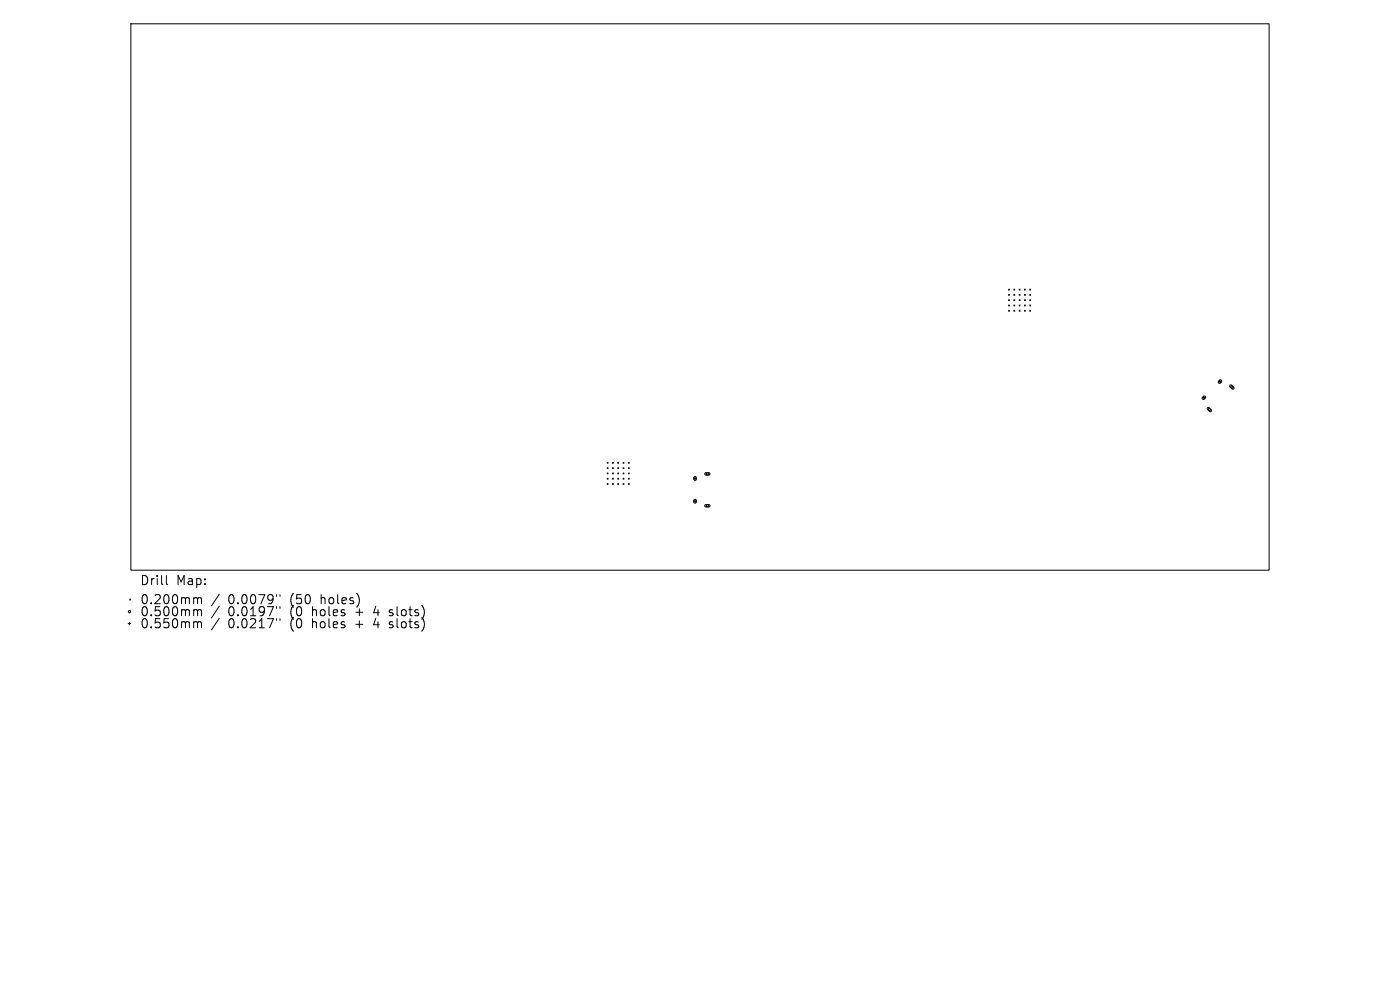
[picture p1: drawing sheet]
<svg xmlns="http://www.w3.org/2000/svg" width="297mm" height="210mm" viewBox="0 0 297 210" stroke-linecap="round" stroke-linejoin="round" font-family="sans-serif">
<defs><g id="words">
<g font-size="2.7">
<text x="29.6" y="124.4">Drill</text>
<text x="37.4" y="124.4">Map:</text>
<text x="29.6" y="128.4">0.200mm</text>
<text x="29.6" y="131">0.500mm</text>
<text x="48.4" y="128.4">0.0079&quot;</text>
<text x="48.4" y="131">0.0197&quot;</text>
<text x="61.7" y="128.4">(50</text>
<text x="61.7" y="131">(0</text>
<text x="66.5" y="131">holes</text>
<text x="68.3" y="128.4">holes)</text>
<text x="75.9" y="131">+</text>
<text x="79.9" y="131">4</text>
<text x="83.4" y="131">slots)</text>
<text x="29.6" y="133.5">0.550mm</text>
<text x="48.4" y="133.5">0.0217&quot;</text>
<text x="61.7" y="133.5">(0</text>
<text x="66.5" y="133.5">holes</text>
<text x="75.9" y="133.5">+</text>
<text x="79.9" y="133.5">4</text>
<text x="83.4" y="133.5">slots)</text>
</g>
</g></defs>
<g fill="none" stroke="#000" stroke-width=".21">
<path d="M27.8 5h241.4v116h-241.4zM214 61.3l.2 .2M214 62.5l.2 .2M214 63.6l.2 .2M214 64.7l.2 .2M214 65.8l.2 .2M214.2 61.3l-.2 .2M214.2 62.5l-.2 .2M214.2 63.6l-.2 .2M214.2 64.7l-.2 .2M214.2 65.8l-.2 .2M215.1 63.6l.2 .2"/>
<path d="M215.1 61.3l.2 .2M215.1 62.5l.2 .2M215.1 64.7l.2 .2M215.1 65.8l.2 .2M215.3 61.3l-.2 .2M215.3 62.5l-.2 .2M215.3 63.6l-.2 .2M215.3 64.7l-.2 .2M215.3 65.8l-.2 .2M216.2 63.6l.2 .2M216.2 65.8l.2 .2M216.2 61.3l.2 .2"/>
<path d="M216.2 62.5l.2 .2M216.2 64.7l.2 .2M216.4 61.3l-.2 .2M216.4 62.5l-.2 .2M216.4 63.6l-.2 .2M216.4 64.7l-.2 .2M216.4 65.8l-.2 .2M217.3 64.7l.2 .2M217.3 65.8l.2 .2M217.3 61.3l.2 .2M217.3 62.5l.2 .2M217.3 63.6l.2 .2"/>
<path d="M217.5 61.3l-.2 .2M217.5 62.5l-.2 .2M217.5 63.6l-.2 .2M217.5 64.7l-.2 .2M217.5 65.8l-.2 .2M218.5 65.8l.1 .2M218.5 62.5l.1 .2M218.5 63.6l.1 .2M218.5 64.7l.1 .2M218.5 61.3l.1 .2M218.6 61.3l-.1 .2M218.6 62.5l-.1 .2"/>
<path d="M218.6 63.6l-.1 .2M218.6 64.7l-.1 .2M218.6 65.8l-.1 .2M128.8 98.1l.2 .2M128.8 99.2l.2 .2M129 98.1l-.2 .2M129 99.2l-.2 .2M129.9 99.2l.2 .2M129.9 98.1l.2 .2M130.1 98.1l-.2 .2M130.1 99.2l-.2 .2M131.1 99.2l.1 .2"/>
<path d="M131.1 98.1l.1 .2M131.2 98.1l-.1 .2M131.2 99.2l-.1 .2M132.2 98.1l.2 .2M132.2 99.2l.2 .2M132.4 98.1l-.2 .2M132.4 99.2l-.2 .2M133.3 98.1l.2 .2M133.3 99.2l.2 .2M133.5 98.1l-.2 .2M133.5 99.2l-.2 .2M255.1 84.4h.6"/>
<path d="M255.3 84.1l.3-.1 .2 .3-.5 .4-.3-.2zM255.4 84.1v.5M256.2 86.5h.2l.5 .4v.4h-.3l-.5-.5zM258.5 80.9l.4-.3 .3 .2-.5 .5-.2-.1zM258.5 80.9h.6M258.8 80.7v.5M260.9 81.7h.4l.5 .5-.1 .3h-.3l-.5-.5zM128.8 100.3l.2 .2M128.8 101.5l.2 .2M128.8 102.6l.2 .2M129 100.3l-.2 .2M129 101.5l-.2 .2"/>
<path d="M129 102.6l-.2 .2M129.9 102.6l.2 .2M129.9 100.3l.2 .2M129.9 101.5l.2 .2M130.1 100.3l-.2 .2M130.1 101.5l-.2 .2M130.1 102.6l-.2 .2M131.1 100.3l.1 .2M131.1 101.5l.1 .2M131.1 102.6l.1 .2M131.2 100.3l-.1 .2M131.2 101.5l-.1 .2"/>
<path d="M131.2 102.6l-.1 .2M132.2 101.5l.2 .2M132.2 102.6l.2 .2M132.2 100.3l.2 .2M132.4 100.3l-.2 .2M132.4 101.5l-.2 .2M132.4 102.6l-.2 .2M133.3 102.6l.2 .2M133.3 101.5l.2 .2M133.3 100.3l.2 .2M133.5 100.3l-.2 .2M133.5 101.5l-.2 .2"/>
<path d="M133.5 102.6l-.2 .2M147.2 101.5h.5M147.2 106.3h.5M147.3 101.2l.2-.1 .2 .2v.4l-.2 .2-.3-.2zM147.3 106l.2-.1 .2 .2v.4l-.2 .2-.3-.1zM147.5 101.2v.6M147.5 106.1v.5M149.6 100.4l.8-.1 .2 .3-.2 .2h-.7l-.2-.2zM149.6 107.1h.8l.2 .2-.2 .2h-.7l-.2-.1zM27.2 132.3h.5M27.5 132v.6M27.5 127.1l.2 .2"/>
<path d="M27.7 127.1l-.2 .2M35.3 122.1v1.6l.3 .3M41.4 126.8l.4 .1 .1 .2M41.4 129.3h.2l.3 .3M41.4 131.9h.2l.3 .3M41.9 127.1l.3-.3 .5 .1v1.2M41.9 127.1v1M41.9 129.6v1M41.9 132.2v1M41.9 129.6l.3-.3 .5 .1v1.2M41.9 132.2l.3-.3 .5 .1v1.2M46.5 126l-1.6 2.5"/>
<path d="M46.5 128.6l-1.6 2.5M46.5 131.1l-1.6 2.5M58.7 126.1v.4M58.7 128.7v.4M58.7 131.2v.4M59.4 126.1v.4M59.4 128.7v.4M59.4 131.2v.4M82.6 130.5l.2 .1M82.6 133.1l.2 .1M82.7 129.4v.5M82.7 132v.4"/>
<circle cx="256.6" cy="86.9" r=".24"/>
<circle cx="261.3" cy="82.1" r=".24"/>
<circle cx="150.1" cy="100.5" r=".24"/>
<circle cx="150.1" cy="107.3" r=".24"/>
<circle cx="27.5" cy="129.7" r=".24"/>
</g>
<use href="#words"/>
</svg>
